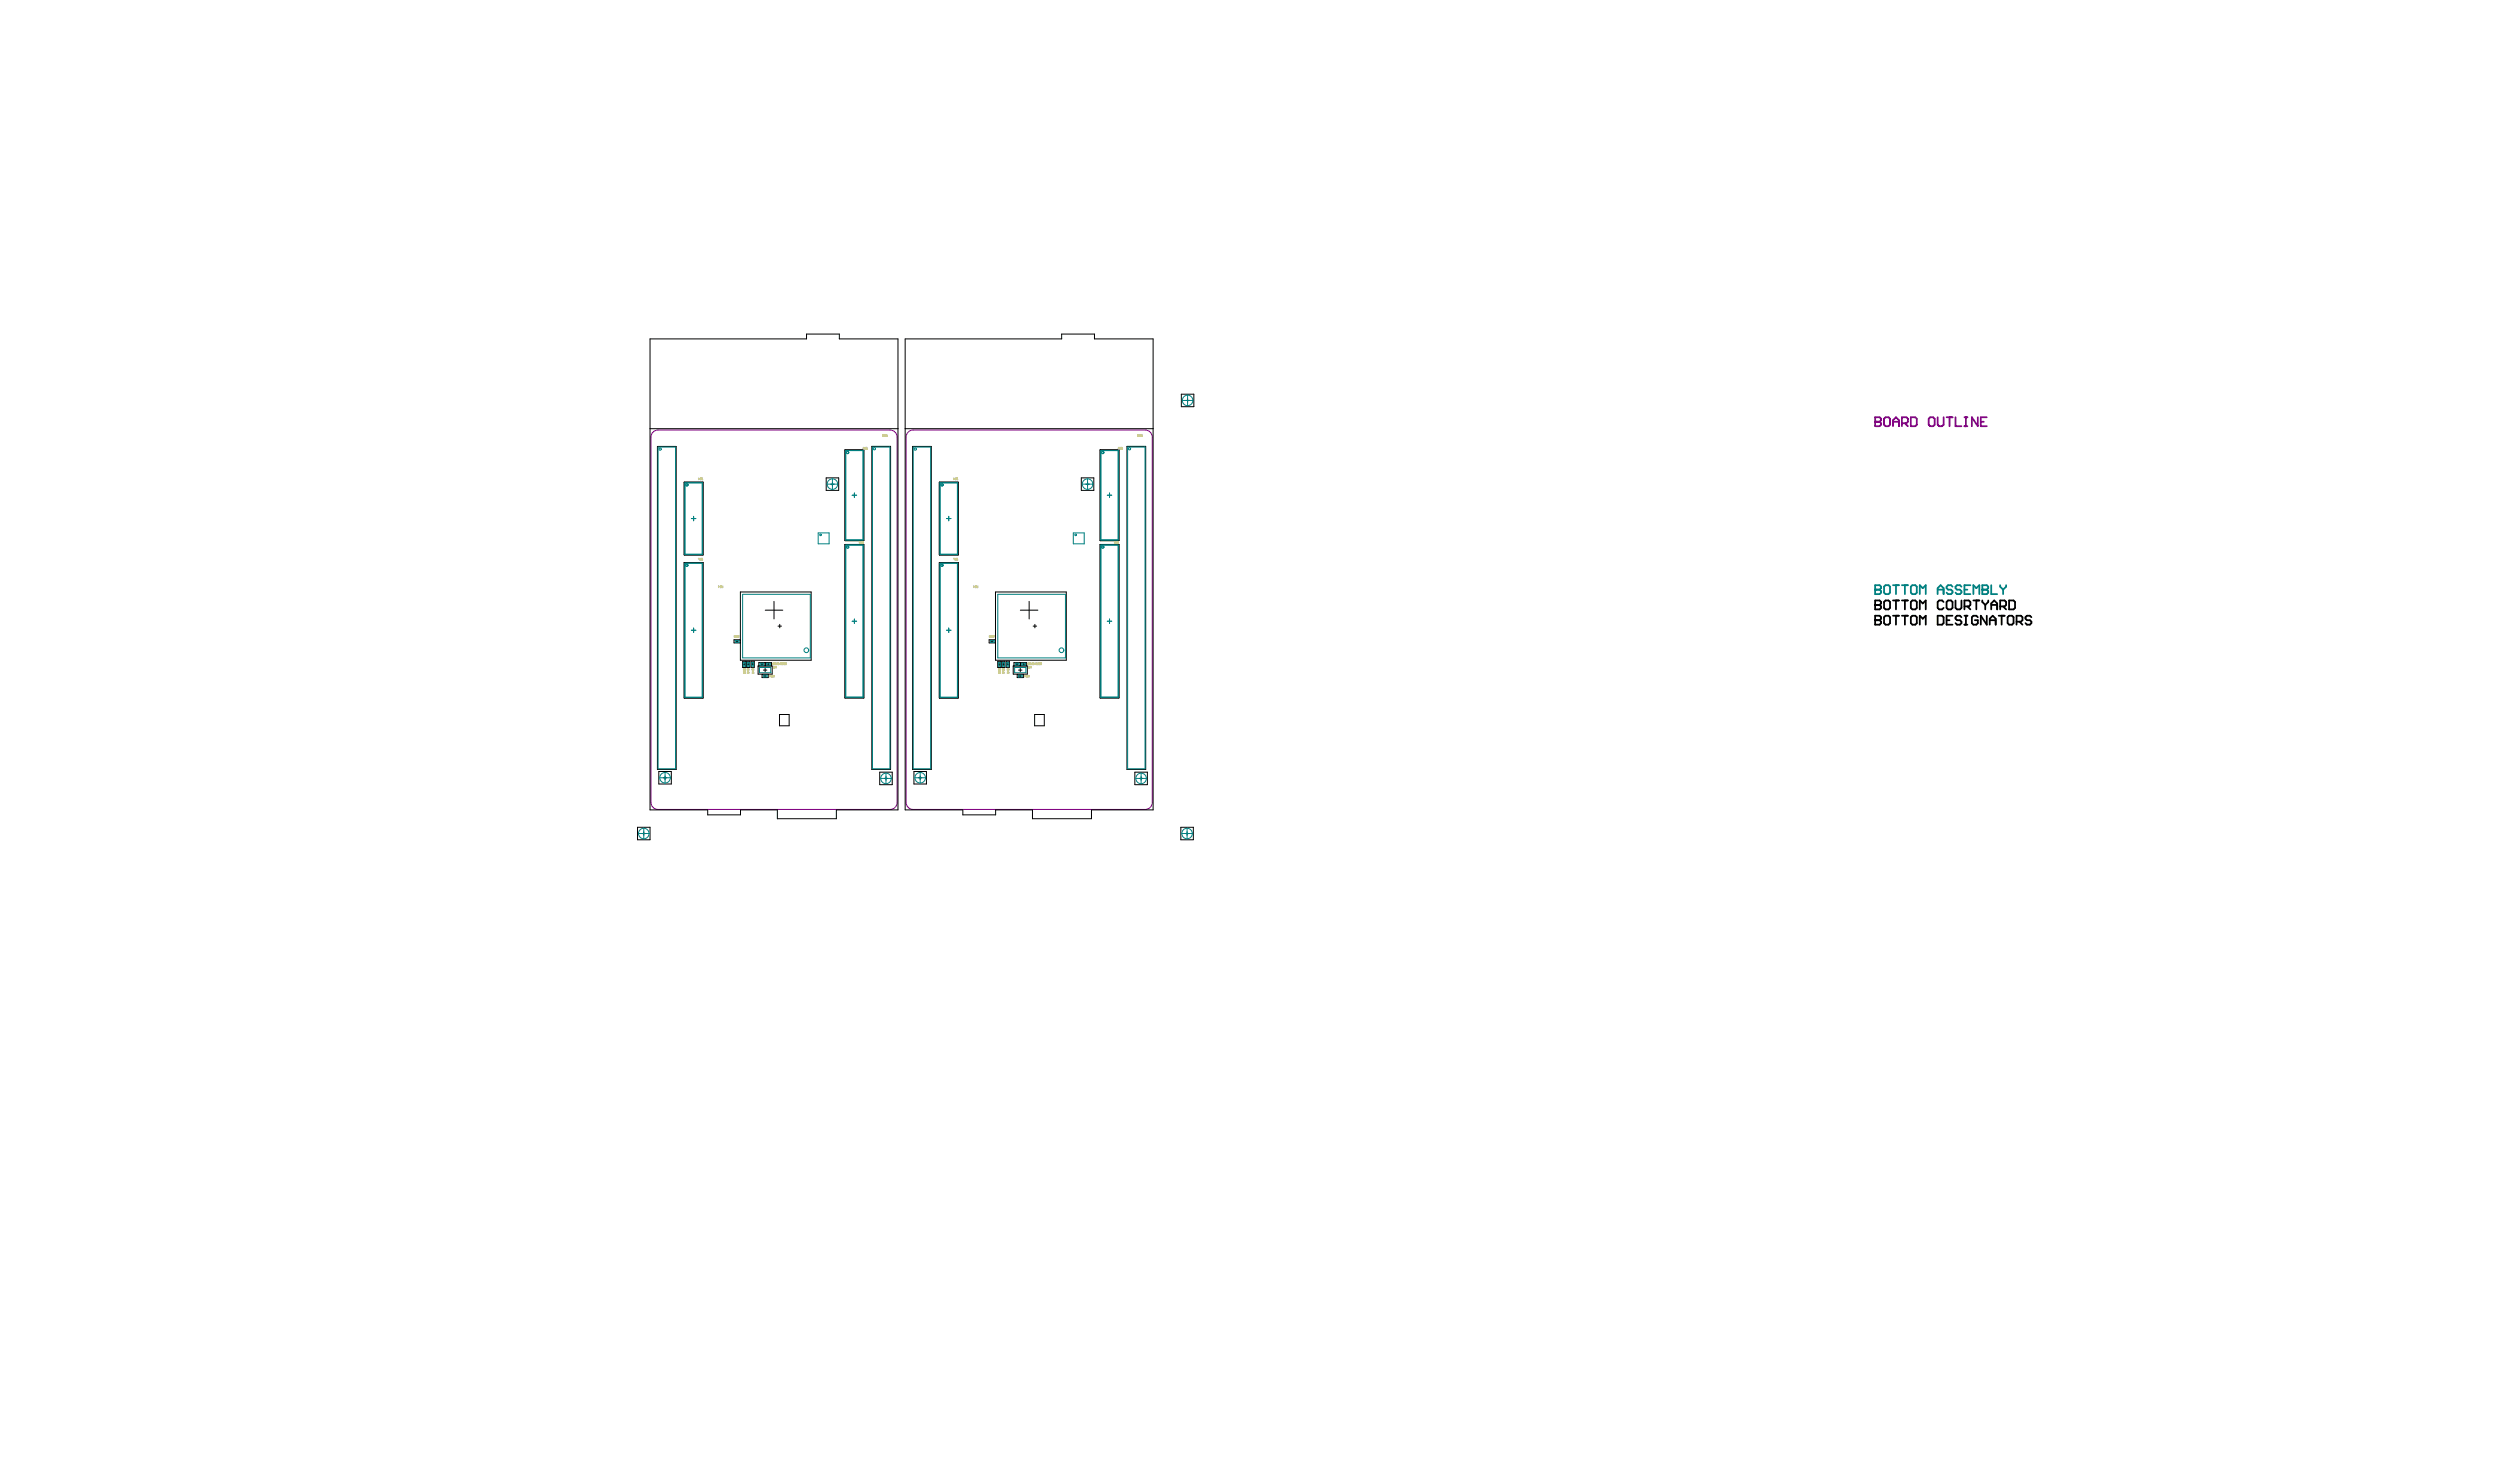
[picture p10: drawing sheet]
<svg xmlns="http://www.w3.org/2000/svg" width="2383mm" height="1401mm" viewBox="0 0 2383 1401" stroke-linecap="round" stroke-linejoin="round" font-family="sans-serif">
<path d="M1774 395v8h4l2-1v-2l-2-1h-4" fill="none" stroke="#800080" stroke-width="1.7"/>
<circle cx="1774" cy="399" r=".8" fill="#800080"/>
<g fill="none" stroke="#800080" stroke-width="1.7">
<path d="M1774 395h4l2 1v1l-2 2h-4M1784 395h3l1 1v6l-1 1h-3l-1-1v-6zM1791 399h6M1808 395h4l2 1v6l-2 1h-4zM1826 395h3l1 1v6l-1 1h-3l-1-1v-6zM1833 395v7l2 1h3l1-1v-7M1842 395h5M1845 395v8M1850 395v8h6M1859 395h2M1860 395v8M1871 395v8l-5-8v8"/>
<path d="M1874 399h3M1880 395h-6v8h6M1791 403v-6l3-2 3 2v6M1800 400h4l1-1v-3l-1-1h-4v8M1802 400l3 3M1859 403h2"/>
</g>
<path d="M618 409l2-2h3h219a7 7 0 0 1 7 6v346a7 7 0 0 1-7 6h-219a7 7 0 0 1-7-6v-346zM864 765a7 7 0 0 1-7-6v-346a7 7 0 0 1 7-6h220a7 7 0 0 1 6 6v346a7 7 0 0 1-6 6h-220" fill="none" stroke="#800080" stroke-width=".95"/>
<g fill="none" stroke="#000" stroke-width=".95">
<path d="M615 320h148v-4h31v4h56v446h-59v8h-56v-8h-34v5h-31v-5h-55zM856 320h149v-4h31v4h55v446h-58v8h-56v-8h-35v5h-31v-5h-55zM1118 373h12v12h-12zM1122 379h3M1124 377v3M615 405h235M856 405h235M622 422h18v306h-18zM800 425h17v86h-17zM825 422h18v306h-18zM863 422h18v306h-18zM1041 425h18v86h-18z"/>
<path d="M1066 422h18v306h-18zM647 456h18v69h-18zM782 452h12v12h-12zM786 458h3M788 456v4M889 456h18v69h-18zM1023 452h12v12h-12zM1027 458h4M1029 456v4M800 515h17v145h-17zM1041 515h18v145h-18zM647 532h18v128h-18z"/>
<path d="M889 532h18v128h-18zM701 560h66v64h-66zM942 560h67v64h-67zM724 577h17M732 569v16M965 577h17M974 569v16M736 592h3M738 590v4M977 592h4M979 590v4M696 606h2"/>
<path d="M697 606v1M700 605h-6v3h6M936 605h6v3h-6zM938 606h2M939 606v1M703 625h3v6h-3zM703 628h2M704 627v2M706 625h3v6h-3zM707 628h2M708 627v2M711 625h3v6h-3z"/>
<path d="M711 628h2M712 627v2M717 630h14v8h-14zM718 627h6v3h-6zM720 628h2M721 627v2M721 638h6v3h-6zM722 634h4M723 639h2M724 638v2M724 632v3M724 627h6v3h-6z"/>
<path d="M726 628h2M727 627v2M944 625h3v6h-3zM945 628h1M945 627v2M948 625h3v6h-3zM948 628h2M949 627v2M952 625h3v6h-3zM953 628h1M954 627v2M959 630h13v8h-13z"/>
<path d="M959 627h6v3h-6zM961 628h2M962 627v2M962 638h6v3h-6zM964 634h3M964 639h2M965 638v2M965 632v3M966 627h5v3h-5zM968 628h1M968 627v2M738 676h9v10h-9z"/>
<path d="M979 676h9v10h-9zM623 730h12v11h-12zM628 735h3M629 734v3M832 730h12v12h-12zM837 736h3M838 734v4M865 730h12v11h-12zM869 735h3M871 734v3M1074 730h12v12h-12zM1078 736h3"/>
<path d="M1080 734v4M603 782h12v12h-12zM607 788h4M609 787v3M1117 782h12v12h-12zM1121 788h4M1123 787v3"/>
</g>
<g fill="none" stroke="#000" stroke-width="1.7">
<path d="M1774 568h4l2 1v2l-2 1 2 1v2l-2 1h-4zM1774 572h4M1783 569l1-1h3l1 1v6l-1 1h-3l-1-1zM1791 568h6M1794 568v8M1800 568h5M1802 568v8M1808 569l1-1h3l2 1v6l-2 1h-3l-1-1zM1816 576v-8l3 3 3-3v8M1839 569l-1-1h-3l-2 1v6l2 1h3l1-1M1842 569l1-1h3l1 1v6l-1 1h-3l-1-1zM1850 568v7l2 1h2l2-1v-7"/>
<path d="M1859 573h4l1-1v-3l-1-1h-4v8M1861 573l3 3M1867 568h6M1870 568v8M1876 568v1l2 3M1878 572v4M1881 568v1l-3 3M1884 572h6M1884 576v-5l3-3 3 3v5M1892 573h5l1-1v-3l-1-1h-5v8M1895 573l3 3M1901 568h4l2 1v6l-2 1h-4z"/>
</g>
<g fill="#000">
<circle cx="1774" cy="572" r=".8"/>
<circle cx="717" cy="630" r=".2"/>
<circle cx="959" cy="630" r=".2"/>
</g>
<path d="M1119 379h10M1124 374v10M604 788h10M609 783v10M1118 788h10M1123 783v10" fill="none" stroke="#008080" stroke-width=".95"/>
<path d="M1774 553v9h4l2-2v-1l-2-1h-4" fill="none" stroke="#008080" stroke-width="1.7"/>
<circle cx="1774" cy="558" r=".8" fill="#008080"/>
<g fill="none" stroke="#008080" stroke-width="1.7">
<path d="M1774 553h4l2 2v1l-2 2h-4M1784 553h3l1 2v5l-1 2h-3l-1-2v-5zM1791 553h6M1794 553v9M1800 553h5M1802 553v9M1808 555l1-2h3l2 2v5l-2 2h-3l-1-2zM1833 558h6M1847 555l-1-2h-3l-1 2v1l1 2h3l1 1v1l-1 2h-3l-1-2M1856 555l-2-2h-2l-2 2v1l2 2h2l2 1v1l-2 2h-2l-2-2M1859 558h2M1864 553h-5v9h5"/>
<path d="M1876 553v9h4l1-2v-1l-1-1h-4M1816 562v-9l3 3 3-3v9M1833 562v-6l3-3 3 3v6M1867 562v-9l3 3 3-3v9"/>
</g>
<circle cx="1876" cy="558" r=".8" fill="#008080"/>
<path d="M1876 553h4l1 2v1l-1 2h-4M1884 553v9h6M1892 553v2l3 3M1895 558v4M1898 553v2l-3 3" fill="none" stroke="#008080" stroke-width="1.7"/>
<g fill="none" stroke="#008080" stroke-width=".95">
<path d="M623 423h16v304h-16zM800 426h17v85h-17zM826 423h16v304h-16zM864 423h17v304h-17zM1042 426h16v85h-16zM1067 423h16v304h-16zM648 457h16v67h-16zM783 458h10M788 453v10M889 457h17v67h-17zM1024 458h10M1029 453v10"/>
<path d="M806 468h5M808 466v4M1048 468h4M1050 466v4M654 490h4M656 488v4M896 490h4M898 488v4M774 504h10v10h-10zM800 515h17v144h-17zM1016 504h10v10h-10zM1042 515h16v144h-16z"/>
<path d="M648 533h16v126h-16zM889 533h17v126h-17zM703 562h64v60h-64zM944 562h64v60h-64zM654 596h4M656 594v4M806 587h5M808 585v5M896 596h4M898 594v4M1048 587h4M1050 585v5"/>
<path d="M696 606h3v1h-3zM937 606h4v1h-4zM703 627h2v3h-2zM707 627h2v3h-2zM711 626h2v4h-2zM719 631h10v5h-10zM719 627h4v2h-4zM722 638h4v2h-4zM725 627h4v2h-4zM945 627h1v3h-1zM948 627h2v3h-2zM953 626h1v4h-1z"/>
<path d="M960 631h11v5h-11zM961 627h3v2h-3zM964 638h3v2h-3zM967 627h3v2h-3zM624 735h10M629 730v10M833 736h10M838 731v10M866 735h10M871 730v10M1075 736h10M1080 731v10"/>
<circle cx="1124" cy="379" r="5"/>
<circle cx="625" cy="425" r="1.1"/>
<circle cx="802" cy="428" r="1.1"/>
<circle cx="827" cy="424" r="1.1"/>
<circle cx="866" cy="425" r="1.1"/>
<circle cx="1043" cy="428" r="1.1"/>
<circle cx="1069" cy="424" r="1.1"/>
<circle cx="650" cy="459" r="1.1"/>
<circle cx="788" cy="458" r="5"/>
<circle cx="891" cy="459" r="1.1"/>
<circle cx="1029" cy="458" r="5"/>
<circle cx="776" cy="506" r=".8"/>
<circle cx="802" cy="517" r="1.1"/>
<circle cx="1018" cy="506" r=".8"/>
<circle cx="1043" cy="517" r="1.1"/>
<circle cx="650" cy="535" r="1.1"/>
<circle cx="891" cy="535" r="1.1"/>
<circle cx="763" cy="615" r="2.2"/>
<circle cx="1004" cy="615" r="2.2"/>
<circle cx="629" cy="735" r="5"/>
<circle cx="838" cy="736" r="5"/>
<circle cx="871" cy="735" r="5"/>
<circle cx="1080" cy="736" r="5"/>
<circle cx="609" cy="788" r="5"/>
<circle cx="1123" cy="788" r="5"/>
</g>
<path d="M733 630l-1 1M733 630l2 2M735 630l-2 2" fill="none" stroke="#c0c073" stroke-width=".95"/>
<circle cx="732" cy="631" r=".2" fill="#c0c073"/>
<g fill="none" stroke="#c0c073" stroke-width=".95">
<path d="M682 556h.1M682 554v2M683 554v2l1-1v-1M695 601h1v2l-1-1zM696 601h1v1h-1l1 1v-1M699 602l-1 1M699 602h-1v-1h1v2M703 637h2v-1h-1v1M703 632v1l2-1v1M703 636h1M705 634v1h-1v-1h-1l1 1M732 631h.1"/>
<path d="M732 631v1h1"/>
</g>
<circle cx="682" cy="554" r=".2" fill="#c0c073"/>
<g fill="none" stroke="#c0c073" stroke-width=".95">
<path d="M680 555h1l-1-1v2M682 554h.1M707 637h2v-1h-1v1M707 636h1M708 632v1h1l-1-1h-1v1M708 634v1l1-1h-2M712 637h1v-1h-1v1M712 636h.1M712 634v1l1-1h-1M712 633h.1M712 633h1h-1M728 640h1l-1-1v1"/>
<path d="M730 639h1v1h-1h1M732 640h-1M732 640h-1l1-1v1M742 629h.1M742 627v2M743 627h1v1h-1"/>
</g>
<circle cx="742" cy="627" r=".2" fill="#c0c073"/>
<path d="M740 629h1M741 627v2M742 627h.1" fill="none" stroke="#c0c073" stroke-width=".95"/>
<circle cx="741" cy="627" r=".2" fill="#c0c073"/>
<path d="M735 629h.1M735 627v2M736 627h1v1h-1M739 627h1l-1 2v-1zM741 627h.1" fill="none" stroke="#c0c073" stroke-width=".95"/>
<circle cx="735" cy="627" r=".2" fill="#c0c073"/>
<path d="M837 413h1M837 411v2M838 411l1 2v-1v-1M731 628l1-1h-1v1h1M733 627h1v2l-1-1zM735 627h.1" fill="none" stroke="#c0c073" stroke-width=".95"/>
<circle cx="837" cy="411" r=".2" fill="#c0c073"/>
<path d="M836 411l-1 1M837 411h1" fill="none" stroke="#c0c073" stroke-width=".95"/>
<circle cx="835" cy="412" r=".2" fill="#c0c073"/>
<path d="M835 412h1M836 412h.1M836 412v1v-1M815 514h.1M815 512v2M816 512h1M816 512v1h1" fill="none" stroke="#c0c073" stroke-width=".95"/>
<circle cx="815" cy="512" r=".2" fill="#c0c073"/>
<path d="M813 512l1 1M813 513h1v1zM815 512h.1M663 530h.1M663 528v2M664 528h.1M664 528v1h1" fill="none" stroke="#c0c073" stroke-width=".95"/>
<circle cx="663" cy="528" r=".2" fill="#c0c073"/>
<path d="M819 425h.1M819 423v2M820 423h.1M820 423v1h1M662 528h-1l1 2M663 528h.1" fill="none" stroke="#c0c073" stroke-width=".95"/>
<circle cx="819" cy="423" r=".2" fill="#c0c073"/>
<path d="M817 423h1v1h-1v1l1-1M819 423h.1M663 454h.1M663 452v2M664 452h.1M664 452v1h1" fill="none" stroke="#c0c073" stroke-width=".95"/>
<circle cx="663" cy="452" r=".2" fill="#c0c073"/>
<path d="M661 453h1l-1-1v2M663 452h.1M974 630l-1 1M975 630l1 2M976 630l-1 2" fill="none" stroke="#c0c073" stroke-width=".95"/>
<circle cx="973" cy="631" r=".2" fill="#c0c073"/>
<g fill="none" stroke="#c0c073" stroke-width=".95">
<path d="M923 556h1M923 554v2M924 554v2l1-1v-1M936 601h1v2l-1-1zM938 601h1v1h-1v1l1-1M940 602l-1 1M941 602h-2l1-1h1v2M945 637h1v-1l-1 1M945 632v1l1-1v1M945 636h.1M946 634v1v-1h-1v1M973 631h.1"/>
<path d="M973 631h1M973 631v1h1"/>
</g>
<circle cx="923" cy="554" r=".2" fill="#c0c073"/>
<g fill="none" stroke="#c0c073" stroke-width=".95">
<path d="M921 555h1l-1-1v2M923 554h1M948 637h2v-1h-1v1M948 636h1M949 632v1h1v-1h-1v1M949 634v1l1-1h-2M953 637h2v-1h-1v1M953 636h1M954 634v1l1-1h-2M954 633h-1h1M954 633h1h-1M954 633h.1"/>
<path d="M969 640h1v-1v1M971 639h1v1l-1-1v1h1M973 640h.1M974 640h-1v-1h1v1M983 629h1M984 627v2M984 627h1v1h-1"/>
</g>
<circle cx="984" cy="627" r=".2" fill="#c0c073"/>
<path d="M982 629h.1M982 627v2M984 627h.1" fill="none" stroke="#c0c073" stroke-width=".95"/>
<circle cx="982" cy="627" r=".2" fill="#c0c073"/>
<path d="M976 629h1M977 627v2M977 627h1v1h-1M980 627h1v2l-1-1zM982 627h.1" fill="none" stroke="#c0c073" stroke-width=".95"/>
<circle cx="977" cy="627" r=".2" fill="#c0c073"/>
<path d="M1079 413h.1M1079 411v2M1080 411v2l1-1v-1M973 628v-1v1h1M974 627h1v2l-1-1zM977 627h.1" fill="none" stroke="#c0c073" stroke-width=".95"/>
<circle cx="1079" cy="411" r=".2" fill="#c0c073"/>
<path d="M1078 411l-1 1M1079 411h.1" fill="none" stroke="#c0c073" stroke-width=".95"/>
<circle cx="1077" cy="412" r=".2" fill="#c0c073"/>
<path d="M1077 412h.1M1077 412v1l1-1M1056 514h1M1057 512v2M1057 512h1M1058 512v1h1" fill="none" stroke="#c0c073" stroke-width=".95"/>
<circle cx="1057" cy="512" r=".2" fill="#c0c073"/>
<path d="M1054 512l1 1M1055 513v1l-1-1zM1057 512h.1M904 530h1M904 528v2M905 528h1M905 528v1h1" fill="none" stroke="#c0c073" stroke-width=".95"/>
<circle cx="904" cy="528" r=".2" fill="#c0c073"/>
<path d="M1060 425h1M1060 423v2M1061 423h1M1061 423v1h1M903 528h-1l1 2M904 528h1" fill="none" stroke="#c0c073" stroke-width=".95"/>
<circle cx="1060" cy="423" r=".2" fill="#c0c073"/>
<path d="M1058 423h1v1h-1h1M1060 423h1M904 454h1M904 452v2M905 452h1M905 452v1h1" fill="none" stroke="#c0c073" stroke-width=".95"/>
<circle cx="904" cy="452" r=".2" fill="#c0c073"/>
<path d="M902 453h1l-1-1v2M904 452h1" fill="none" stroke="#c0c073" stroke-width=".95"/>
<g fill="none" stroke="#000" stroke-width="1.7">
<path d="M1774 582h4l2 2v1l-2 1 2 2v1l-2 2h-4zM1774 586h4M1783 584l1-2h3l1 2v5l-1 2h-3l-1-2zM1791 582h6M1794 582v9M1800 582h5M1802 582v9M1808 584l1-2h3l2 2v5l-2 2h-3l-1-2zM1816 591v-9l3 3 3-3v9M1833 582h5l1 2v5l-1 2h-5zM1842 586h3M1847 582h-5v9h5"/>
<path d="M1856 584l-2-2h-2l-2 2v1l2 1h2l2 2v1l-2 2h-2l-2-2M1859 591h2M1859 582h2M1860 582v9M1871 584l-1-2h-3l-1 2v5l1 2h3l1-2v-3h-2M1880 582v9l-6-9v9M1883 586h5M1883 591v-6l2-3 3 3v6M1891 582h6M1894 582v9M1900 584l1-2h3l1 2v5l-1 2h-3l-1-2zM1908 588h4l2-2v-2l-2-2h-4v9"/>
<path d="M1911 588l3 3M1922 584l-1-2h-3l-2 2v1l2 1h3l1 2v1l-1 2h-3l-2-2"/>
</g>
<circle cx="1774" cy="586" r=".8" fill="#000"/>
</svg>
